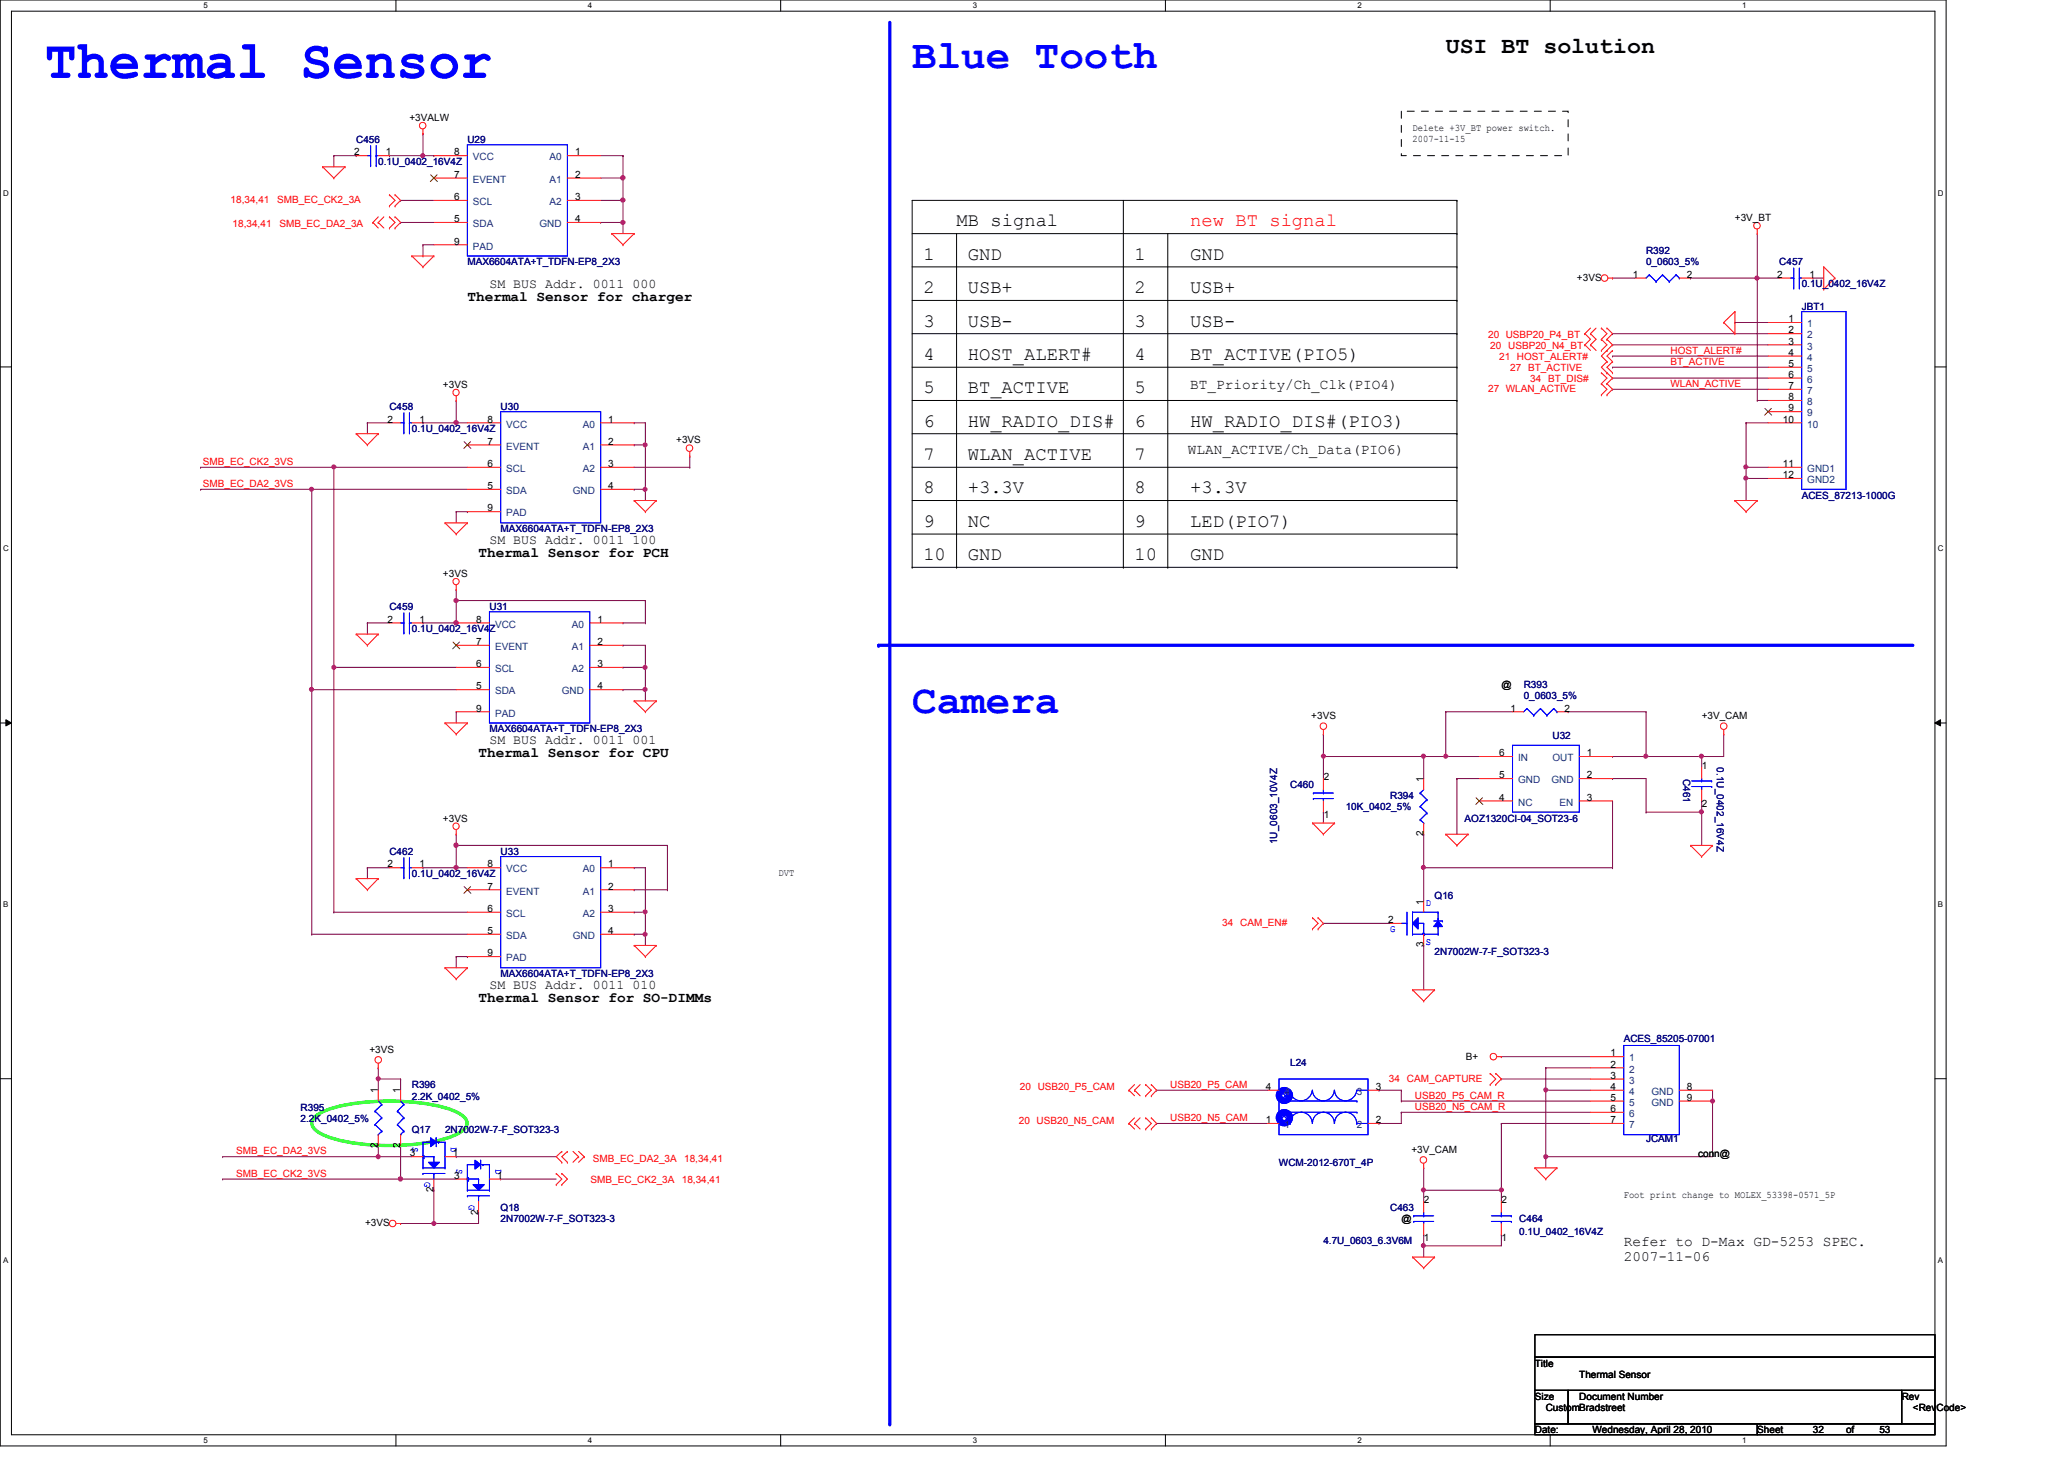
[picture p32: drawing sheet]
<svg xmlns="http://www.w3.org/2000/svg" width="297mm" height="210mm" viewBox="0 0 297 210" stroke-linecap="round" stroke-linejoin="round" font-family="sans-serif">
<defs><g id="words">
<text font-size="7.7" fill="#00f" x="6.4" y="11.2">Thermal Sensor</text>
<g font-size="5.9" fill="#00f">
<text x="131.3" y="9.8">Blue Tooth</text>
<text x="131.3" y="102.6">Camera</text>
</g>
<text font-size="3.3" x="208.1" y="7.6">USI BT solution</text>
<g font-size="2.7">
<text x="137.7" y="32.6">MB signal</text>
<text x="132.9" y="37.4">1</text>
<text x="139.3" y="37.4">GND</text>
<text x="163.3" y="37.4">1</text>
<text x="171.3" y="37.4">GND</text>
<text x="132.9" y="42.2">2</text>
<text x="132.9" y="47">3</text>
<text x="139.3" y="47">USB-</text>
<text x="139.3" y="42.2">USB+</text>
<text x="163.3" y="42.2">2</text>
<text x="163.3" y="47">3</text>
<text x="171.3" y="42.2">USB+</text>
<text x="171.3" y="47">USB-</text>
<text x="132.9" y="51.8">4</text>
<text x="139.3" y="51.8">HOST_ALERT#</text>
<text x="163.3" y="51.8">4</text>
<text x="171.3" y="51.8">BT_ACTIVE(PIO5)</text>
<text x="132.9" y="56.6">5</text>
<text x="139.3" y="56.6">BT_ACTIVE</text>
<text x="163.3" y="56.6">5</text>
<text x="132.9" y="61.4">6</text>
<text x="139.3" y="61.4">HW_RADIO_DIS#</text>
<text x="163.3" y="61.4">6</text>
<text x="171.3" y="61.4">HW_RADIO_DIS#(PIO3)</text>
<text x="132.9" y="66.2">7</text>
<text x="132.9" y="71">8</text>
<text x="139.3" y="66.2">WLAN_ACTIVE</text>
<text x="139.3" y="71">+3.3V</text>
<text x="163.3" y="66.2">7</text>
<text x="163.3" y="71">8</text>
<text x="171.3" y="71">+3.3V</text>
<text x="132.9" y="75.8">9</text>
<text x="139.3" y="75.8">NC</text>
<text x="163.3" y="75.8">9</text>
<text x="171.3" y="75.8">LED(PIO7)</text>
<text x="132.9" y="80.6">10</text>
<text x="139.3" y="80.6">GND</text>
<text x="163.3" y="80.6">10</text>
<text x="171.3" y="80.6">GND</text>
</g>
<text font-size="2.7" fill="#f00" x="171.3" y="32.6">new BT signal</text>
<g font-size="2.1">
<text x="67.3" y="43.3">Thermal Sensor for charger</text>
<text x="171.3" y="56">BT_Priority/Ch_Clk(PIO4)</text>
<text x="170.9" y="65.3">WLAN_ACTIVE/Ch_Data(PIO6)</text>
<text x="68.9" y="80.1">Thermal Sensor for PCH</text>
<text x="68.9" y="108.9">Thermal Sensor for CPU</text>
<text x="68.9" y="144.1">Thermal Sensor for SO-DIMMs</text>
<text x="233.7" y="179.2">Refer to D-Max GD-5253 SPEC.</text>
<text x="233.7" y="181.4">2007-11-06</text>
</g>
<g font-size="1.9">
<text x="70.4" y="41.5">SM BUS Addr. 0011 000</text>
<text x="70.4" y="78.3">SM BUS Addr. 0011 100</text>
<text x="70.4" y="107.1">SM BUS Addr. 0011 001</text>
<text x="70.4" y="142.3">SM BUS Addr. 0011 010</text>
</g>
<g font-size="1.4">
<text x="58.9" y="17.4">+3VALW</text>
<text x="51" y="22.4">2</text>
<text x="55.5" y="22.4">1</text>
<text x="65.4" y="22.4">8</text>
<text x="82.8" y="22.4">1</text>
<text x="203.3" y="18.8">Delete +3V_BT power switch.</text>
<text x="203.3" y="20.4">2007-11-15</text>
<text x="65.4" y="25.6">7</text>
<text x="65.4" y="28.8">6</text>
<text x="82.8" y="25.6">2</text>
<text x="82.8" y="28.8">3</text>
<text x="65.4" y="32">5</text>
<text x="65.4" y="35.2">9</text>
<text x="82.8" y="32">4</text>
<text x="249.7" y="31.7">+3V_BT</text>
<text x="226.9" y="40.4">+3VS</text>
<text x="235" y="40">1</text>
<text x="242.8" y="40">2</text>
<text x="255.8" y="40">2</text>
<text x="260.4" y="40">1</text>
<text x="257.4" y="46.4">1</text>
<text x="257.4" y="48">2</text>
<text x="257.4" y="49.6">3</text>
<text x="257.4" y="51.2">4</text>
<text x="257.4" y="52.8">5</text>
<text x="63.8" y="55.8">+3VS</text>
<text x="257.4" y="54.4">6</text>
<text x="257.4" y="56">7</text>
<text x="257.4" y="57.6">8</text>
<text x="257.4" y="59.2">9</text>
<text x="55.7" y="60.8">2</text>
<text x="60.4" y="60.8">1</text>
<text x="70.1" y="60.8">8</text>
<text x="70.1" y="64">7</text>
<text x="87.5" y="60.8">1</text>
<text x="87.5" y="64">2</text>
<text x="97.3" y="63.8">+3VS</text>
<text x="256.6" y="60.8">10</text>
<text x="70.1" y="67.2">6</text>
<text x="70.1" y="70.4">5</text>
<text x="87.5" y="67.2">3</text>
<text x="87.5" y="70.4">4</text>
<text x="256.6" y="67.2">11</text>
<text x="256.6" y="68.8">12</text>
<text x="70.1" y="73.6">9</text>
<text x="63.8" y="83">+3VS</text>
<text x="55.7" y="89.6">2</text>
<text x="60.4" y="89.6">1</text>
<text x="68.5" y="89.6">8</text>
<text x="86" y="89.6">1</text>
<text x="68.5" y="92.8">7</text>
<text x="68.5" y="96">6</text>
<text x="86" y="92.8">2</text>
<text x="86" y="96">3</text>
<text x="68.5" y="99.2">5</text>
<text x="86" y="99.2">4</text>
<text x="216.1" y="99">@</text>
<text x="68.5" y="102.4">9</text>
<text x="188.7" y="103.5">+3VS</text>
<text x="217.4" y="102.4">1</text>
<text x="225.2" y="102.4">2</text>
<text x="244.9" y="103.5">+3V_CAM</text>
<text x="190.5" y="112.2">2</text>
<text x="204.8" y="112.5" transform="rotate(-90 204.8 112.5)">1</text>
<text x="215.8" y="112">5</text>
<text x="215.8" y="108.8">6</text>
<text x="228.4" y="108.8">1</text>
<text x="228.4" y="112">2</text>
<text x="244.9" y="110.6">1</text>
<text x="63.8" y="118.2">+3VS</text>
<text x="190.5" y="117.7">1</text>
<text x="215.8" y="115.2">4</text>
<text x="228.4" y="115.2">3</text>
<text x="244.9" y="116.1">2</text>
<text x="55.7" y="124.8">2</text>
<text x="60.4" y="124.8">1</text>
<text x="70.1" y="124.8">8</text>
<text x="87.5" y="124.8">1</text>
<text x="204.8" y="120.3" transform="rotate(-90 204.8 120.3)">2</text>
<text x="70.1" y="128">7</text>
<text x="70.1" y="131.2">6</text>
<text x="87.5" y="128">2</text>
<text x="87.5" y="131.2">3</text>
<text x="112.1" y="126">DVT</text>
<text x="204.8" y="130.1" transform="rotate(-90 204.8 130.1)">1</text>
<text x="70.1" y="134.4">5</text>
<text x="70.1" y="137.6">9</text>
<text x="87.5" y="134.4">4</text>
<text x="199.8" y="132.8">2</text>
<text x="204.8" y="136.3" transform="rotate(-90 204.8 136.3)">3</text>
<text x="53.2" y="151.5">+3VS</text>
<text x="210.9" y="152.4">B+</text>
<text x="231.8" y="152">1</text>
<text x="231.8" y="153.6">2</text>
<text x="231.8" y="155.2">3</text>
<text x="54.4" y="157.3" transform="rotate(-90 54.4 157.3)">1</text>
<text x="57.6" y="157.3" transform="rotate(-90 57.6 157.3)">1</text>
<text x="182.2" y="161.6">1</text>
<text x="182.2" y="156.8">4</text>
<text x="198" y="161.6">2</text>
<text x="198" y="156.8">3</text>
<text x="231.8" y="156.8">4</text>
<text x="231.8" y="158.4">5</text>
<text x="231.8" y="160">6</text>
<text x="231.8" y="161.6">7</text>
<text x="242.8" y="156.8">8</text>
<text x="242.8" y="158.4">9</text>
<text x="54.4" y="165.1" transform="rotate(-90 54.4 165.1)">2</text>
<text x="57.6" y="165.1" transform="rotate(-90 57.6 165.1)">2</text>
<text x="59" y="166.4">3</text>
<text x="65.1" y="166.4">1</text>
<text x="203.1" y="165.9">+3V_CAM</text>
<text x="244.4" y="166.5">conn@</text>
<text x="62.4" y="171.5" transform="rotate(-90 62.4 171.5)">2</text>
<text x="65.4" y="169.6">3</text>
<text x="71.5" y="169.6">1</text>
<text x="204.9" y="173">2</text>
<text x="216.1" y="173">2</text>
<text x="233.7" y="172.4">Foot print change to MOLEX_53398-0571_5P</text>
<text x="52.5" y="176.4">+3VS</text>
<text x="68.8" y="174.8" transform="rotate(-90 68.8 174.8)">2</text>
<text x="201.7" y="175.8">@</text>
<text x="204.9" y="178.5">1</text>
<text x="216.1" y="178.5">1</text>
<text x="220.9" y="196.6">Title</text>
<text x="220.9" y="201.4">Size</text>
<text x="222.5" y="203">CustomBradstreet</text>
<text x="227.3" y="201.4">Document Number</text>
<text x="227.3" y="198.2">Thermal Sensor</text>
<text x="273.7" y="201.4">Rev</text>
<text x="275.3" y="203">&lt;RevCode&gt;</text>
<text x="220.9" y="206.2">Date:</text>
<text x="229.2" y="206.2">Wednesday, April 28, 2010</text>
<text x="252.9" y="206.2">Sheet</text>
<text x="260.9" y="206.2">32</text>
<text x="265.7" y="206.2">of</text>
<text x="270.5" y="206.2">53</text>
</g>
<g font-size="1.4" fill="#000080">
<text x="51.3" y="20.6">C456</text>
<text x="54.4" y="23.7">0.1U_0402_16V4Z</text>
<text x="67.3" y="20.6">U29</text>
<text x="67.3" y="38.2">MAX6604ATA+T_TDFN-EP8_2X3</text>
<text x="236.9" y="36.6">R392</text>
<text x="236.9" y="38.2">0_0603_5%</text>
<text x="256.1" y="38.2">C457</text>
<text x="259.3" y="41.4">0.1U_0402_16V4Z</text>
<text x="259.3" y="44.6">JBT1</text>
<text x="56" y="59">C458</text>
<text x="72" y="59">U30</text>
<text x="59.3" y="62.2">0.1U_0402_16V4Z</text>
<text x="259.3" y="71.8">ACES_87213-1000G</text>
<text x="72" y="76.6">MAX6604ATA+T_TDFN-EP8_2X3</text>
<text x="56" y="87.8">C459</text>
<text x="70.4" y="87.8">U31</text>
<text x="59.3" y="91">0.1U_0402_16V4Z</text>
<text x="219.3" y="99">R393</text>
<text x="219.3" y="100.6">0_0603_5%</text>
<text x="70.4" y="105.4">MAX6604ATA+T_TDFN-EP8_2X3</text>
<text x="223.4" y="106.3">U32</text>
<text x="185.7" y="113.4">C460</text>
<text x="242.2" y="112" transform="rotate(90 242.2 112)">C461</text>
<text x="247.1" y="110.4" transform="rotate(90 247.1 110.4)">0.1U_0402_16V4Z</text>
<text x="193.7" y="116.6">10K_0402_5%</text>
<text x="200.1" y="115">R394</text>
<text x="210.8" y="118.2">AOZ1320CI-04_SOT23-6</text>
<text x="56" y="123">C462</text>
<text x="72" y="123">U33</text>
<text x="183.8" y="121.5" transform="rotate(-90 183.8 121.5)">1U_0603_10V4Z</text>
<text x="59.3" y="126.2">0.1U_0402_16V4Z</text>
<text x="206.5" y="129.4">Q16</text>
<text x="206.5" y="137.4">2N7002W-7-F_SOT323-3</text>
<text x="72" y="140.6">MAX6604ATA+T_TDFN-EP8_2X3</text>
<text x="233.7" y="149.9">ACES_85205-07001</text>
<text x="185.7" y="153.4">L24</text>
<text x="43.3" y="159.8">R395</text>
<text x="43.3" y="161.4">2.2K_0402_5%</text>
<text x="59.3" y="156.6">R396</text>
<text x="59.3" y="158.2">2.2K_0402_5%</text>
<text x="59.3" y="163">Q17</text>
<text x="64" y="163">2N7002W-7-F_SOT323-3</text>
<text x="184.1" y="167.8">WCM-2012-670T_4P</text>
<text x="236.9" y="164.3">JCAM1</text>
<text x="72" y="174.2">Q18</text>
<text x="72" y="175.8">2N7002W-7-F_SOT323-3</text>
<text x="190.5" y="179">4.7U_0603_6.3V6M</text>
<text x="200.1" y="174.2">C463</text>
<text x="218.6" y="175.8">C464</text>
<text x="218.6" y="177.7">0.1U_0402_16V4Z</text>
</g>
<g font-size="1.4" fill="#004080">
<text x="68.1" y="23.1">VCC</text>
<text x="79.1" y="23.1">A0</text>
<text x="68.1" y="26.3">EVENT</text>
<text x="68.1" y="29.5">SCL</text>
<text x="79.1" y="26.3">A1</text>
<text x="79.1" y="29.5">A2</text>
<text x="68.1" y="32.7">SDA</text>
<text x="68.1" y="35.9">PAD</text>
<text x="77.6" y="32.7">GND</text>
<text x="260.1" y="47.1">1</text>
<text x="260.1" y="48.7">2</text>
<text x="260.1" y="50.3">3</text>
<text x="260.1" y="51.9">4</text>
<text x="260.1" y="53.5">5</text>
<text x="260.1" y="55.1">6</text>
<text x="260.1" y="56.7">7</text>
<text x="260.1" y="58.3">8</text>
<text x="260.1" y="59.9">9</text>
<text x="72.9" y="61.5">VCC</text>
<text x="72.9" y="64.7">EVENT</text>
<text x="83.9" y="61.5">A0</text>
<text x="83.9" y="64.7">A1</text>
<text x="260.1" y="61.5">10</text>
<text x="72.9" y="67.9">SCL</text>
<text x="72.9" y="71.1">SDA</text>
<text x="82.4" y="71.1">GND</text>
<text x="83.9" y="67.9">A2</text>
<text x="260.1" y="67.9">GND1</text>
<text x="260.1" y="69.5">GND2</text>
<text x="72.9" y="74.3">PAD</text>
<text x="71.2" y="90.3">VCC</text>
<text x="71.2" y="93.5">EVENT</text>
<text x="82.3" y="90.3">A0</text>
<text x="82.3" y="93.5">A1</text>
<text x="71.2" y="96.7">SCL</text>
<text x="71.2" y="99.9">SDA</text>
<text x="80.9" y="99.9">GND</text>
<text x="82.3" y="96.7">A2</text>
<text x="71.2" y="103.1">PAD</text>
<text x="218.5" y="112.7">GND</text>
<text x="218.5" y="109.5">IN</text>
<text x="223.3" y="112.7">GND</text>
<text x="223.4" y="109.5">OUT</text>
<text x="218.5" y="115.9">NC</text>
<text x="224.4" y="115.9">EN</text>
<text x="72.9" y="125.5">VCC</text>
<text x="83.9" y="125.5">A0</text>
<text x="72.9" y="128.7">EVENT</text>
<text x="72.9" y="131.9">SCL</text>
<text x="83.9" y="128.7">A1</text>
<text x="83.9" y="131.9">A2</text>
<text x="72.9" y="135.1">SDA</text>
<text x="82.4" y="135.1">GND</text>
<text x="72.9" y="138.3">PAD</text>
<text x="234.5" y="152.7">1</text>
<text x="234.5" y="154.3">2</text>
<text x="234.5" y="155.9">3</text>
<text x="184.9" y="157.5">4</text>
<text x="195.3" y="157.5">3</text>
<text x="234.5" y="157.5">4</text>
<text x="234.5" y="159.1">5</text>
<text x="234.5" y="160.7">6</text>
<text x="237.7" y="157.5">GND</text>
<text x="237.7" y="159.1">GND</text>
<text x="184.9" y="162.3">1</text>
<text x="195.3" y="162.3">2</text>
<text x="234.5" y="162.3">7</text>
</g>
<g font-size="1.4" fill="#f00">
<text x="33.2" y="29.2">18,34,41</text>
<text x="39.9" y="29.2">SMB_EC_CK2_3A</text>
<text x="33.5" y="32.7">18,34,41</text>
<text x="40.2" y="32.7">SMB_EC_DA2_3A</text>
<text x="214.2" y="48.6">20 USBP20_P4_BT</text>
<text x="214.5" y="50.2">20 USBP20_N4_BT</text>
<text x="215.8" y="51.8">21 HOST_ALERT#</text>
<text x="217.3" y="53.4">27 BT_ACTIVE</text>
<text x="240.4" y="50.9">HOST_ALERT#</text>
<text x="240.4" y="52.5">BT_ACTIVE</text>
<text x="214.2" y="56.4">27 WLAN_ACTIVE</text>
<text x="220.2" y="55">34 BT_DIS#</text>
<text x="240.4" y="55.7">WLAN_ACTIVE</text>
<text x="29.2" y="70.1">SMB_EC_DA2_3VS</text>
<text x="29.2" y="66.9">SMB_EC_CK2_3VS</text>
<text x="175.9" y="133.2">34 CAM_EN#</text>
<text x="199.9" y="155.6">34 CAM_CAPTURE</text>
<text x="146.6" y="161.7">20 USB20_N5_CAM</text>
<text x="146.8" y="156.8">20 USB20_P5_CAM</text>
<text x="168.4" y="156.5">USB20_P5_CAM</text>
<text x="168.4" y="161.3">USB20_N5_CAM</text>
<text x="203.6" y="159.7">USB20_N5_CAM_R</text>
<text x="203.6" y="158.1">USB20_P5_CAM_R</text>
<text x="34" y="166.1">SMB_EC_DA2_3VS</text>
<text x="85.3" y="167.1">SMB_EC_DA2_3A</text>
<text x="98.5" y="167.1">18,34,41</text>
<text x="34" y="169.3">SMB_EC_CK2_3VS</text>
<text x="85" y="170.2">SMB_EC_CK2_3A</text>
<text x="98.1" y="170.2">18,34,41</text>
</g>
<g font-size="1.4" fill="#00f">
<text x="205.2" y="130.3">D</text>
<text x="200.1" y="134.2">G</text>
<text x="205.2" y="135.9">S</text>
<text x="59.3" y="165" transform="rotate(90 59.3 165)">S</text>
<text x="64.9" y="165" transform="rotate(90 64.9 165)">D</text>
<text x="61.1" y="170.1" transform="rotate(90 61.1 170.1)">G</text>
<text x="65.7" y="168.2" transform="rotate(90 65.7 168.2)">S</text>
<text x="67.5" y="173.3" transform="rotate(90 67.5 173.3)">G</text>
<text x="71.3" y="168.2" transform="rotate(90 71.3 168.2)">D</text>
</g>
<g font-size="1.1">
<text x="29.3" y="1.1">5</text>
<text x="84.6" y="1.1">4</text>
<text x="140" y="1.1">3</text>
<text x="195.4" y="1.1">2</text>
<text x="250.7" y="1.1">1</text>
<text x=".5" y="28.2">D</text>
<text x="278.9" y="28.2">D</text>
<text x=".5" y="79.3">C</text>
<text x="278.9" y="79.3">C</text>
<text x=".5" y="130.6">B</text>
<text x="278.9" y="130.6">B</text>
<text x=".5" y="181.7">A</text>
<text x="278.9" y="181.7">A</text>
<text x="29.3" y="207.6">5</text>
<text x="84.6" y="207.6">4</text>
<text x="140" y="207.6">3</text>
<text x="195.4" y="207.6">2</text>
<text x="250.7" y="207.6">1</text>
</g>
</g></defs>
<path d="M0 0h280.1v208h-280.1zM1.6 1.6h276.9v204.8h-276.9z" fill="none" stroke="#000" stroke-width=".14"/>
<g fill="#fff">
<path d="M29.3 .2h.6v1.2h-.6z"/>
<path d="M29.3 206.6h.6v1.2h-.6z"/>
</g>
<path d="M57 0v1.6M57 206.4v1.6" fill="none" stroke="#000" stroke-width=".14"/>
<g fill="#fff">
<path d="M84.6 .2h.6v1.2h-.6z"/>
<path d="M84.6 206.6h.6v1.2h-.6z"/>
</g>
<path d="M112.3 0v1.6M112.3 206.4v1.6" fill="none" stroke="#000" stroke-width=".14"/>
<g fill="#fff">
<path d="M140 .2h.6v1.2h-.6z"/>
<path d="M140 206.6h.6v1.2h-.6z"/>
</g>
<path d="M167.7 0v1.6M167.7 206.4v1.6" fill="none" stroke="#000" stroke-width=".14"/>
<g fill="#fff">
<path d="M195.4 .2h.6v1.2h-.6z"/>
<path d="M195.4 206.6h.6v1.2h-.6z"/>
</g>
<path d="M223.1 0v1.6M223.1 206.4v1.6" fill="none" stroke="#000" stroke-width=".14"/>
<g fill="#fff">
<path d="M250.7 .2h.6v1.2h-.6z"/>
<path d="M250.7 206.6h.6v1.2h-.6z"/>
<path d="M.5 27.2h.7v1.2h-.7z"/>
<path d="M278.9 27.2h.8v1.2h-.8z"/>
<path d="M.5 78.4h.7v1.1h-.7z"/>
<path d="M278.9 78.4h.8v1.1h-.8z"/>
</g>
<path d="M0 52.8h1.6M278.5 52.8h1.6" fill="none" stroke="#000" stroke-width=".14"/>
<g fill="#fff">
<path d="M.5 129.6h.7v1.2h-.7z"/>
<path d="M278.9 129.6h.7v1.2h-.7z"/>
</g>
<path d="M0 104h1.6M.8 103.5l.8 .5-.8 .4zM278.5 104l.8-.5v.9zM278.5 104h1.6" fill="none" stroke="#000" stroke-width=".14"/>
<path d="M.8 103.5l.8 .5-.8 .4zM278.5 104l.8-.5v.9z" fill="#000"/>
<g fill="#fff">
<path d="M.5 180.8h.7v1.1h-.7z"/>
<path d="M278.9 180.8h.7v1.1h-.7z"/>
</g>
<path d="M0 155.2h1.6M278.5 155.2h1.6" fill="none" stroke="#000" stroke-width=".14"/>
<path d="M86.4 32h.1M86.4 32h3.3" fill="none" stroke="#800040" stroke-width=".14"/>
<circle cx="89.6" cy="32" r=".31" fill="#f0f"/>
<circle cx="89.6" cy="32" r=".31" fill="none" stroke="#f0f" stroke-width=".14"/>
<path d="M89.7 32h.1M89.7 32v1.6M251.3 68.8h.1M251.3 68.8v3.2" fill="none" stroke="#800040" stroke-width=".14"/>
<circle cx="251.2" cy="68.8" r=".3" fill="#f0f"/>
<circle cx="251.2" cy="68.8" r=".3" fill="none" stroke="#f0f" stroke-width=".14"/>
<g fill="none" stroke="#800040" stroke-width=".14">
<path d="M252.9 33.6h.1M252.9 33.6v6.4M232.1 49.6h.1M232.1 48h.1M232.1 40h.1M232.1 56h.1M232.1 49.6h22.4M232.1 48h22.4M232.1 40h3.2M232.1 56h22.4M249.7 46.4h.1M249.7 46.4h4.8"/>
<path d="M260.9 40h.1M260.9 40h1.6M251.3 68.8h.1M251.3 60.8h.1M251.3 68.8h3.2M251.3 60.8h3.2M166.5 156.8h.1M166.5 156.8h16M222.5 156.8h.1M222.5 156.8h6.4M166.5 161.6h.1M166.5 161.6h16"/>
<path d="M198.5 161.6h.1M201.7 160h.1M201.7 160v1.6h-3.2M201.7 160h27.2M216.1 161.6h.1M216.1 161.6h12.8"/>
</g>
<circle cx="252.9" cy="40" r=".3" fill="#f0f"/>
<circle cx="252.9" cy="40" r=".3" fill="none" stroke="#f0f" stroke-width=".14"/>
<g fill="none" stroke="#800040" stroke-width=".14">
<path d="M60.9 19.2h.1M60.9 19.2v3.2h-4.9M48 22.4h.1M48 22.4v1.6M48 22.4h3.3M51.3 22.4h.1M56 22.4h.1M232.1 54.4h.1M232.1 54.4h22.4M243.3 40h.1M243.3 40h12.8M252.9 40h.1"/>
<path d="M252.9 57.6h.1M252.9 40v17.6M252.9 57.6h1.6"/>
</g>
<circle cx="60.8" cy="22.4" r=".3" fill="#f0f"/>
<circle cx="60.8" cy="22.4" r=".3" fill="none" stroke="#f0f" stroke-width=".14"/>
<path d="M57.7 32h.1M57.7 28.8h.1M57.7 32h4.7M57.7 28.8h4.7M60.9 22.4h1.5M62.4 22.4h.1M86.4 22.4h3.3M86.4 28.8h3.3M89.7 22.4h.1M89.7 28.8h.1M89.7 22.4v3.2M89.7 28.8v3.2" fill="none" stroke="#800040" stroke-width=".14"/>
<circle cx="89.6" cy="28.8" r=".31" fill="#f0f"/>
<circle cx="89.6" cy="28.8" r=".31" fill="none" stroke="#f0f" stroke-width=".14"/>
<path d="M86.4 25.6h3.3M89.7 25.6h.1M89.7 25.6v3.2" fill="none" stroke="#800040" stroke-width=".14"/>
<circle cx="89.6" cy="25.6" r=".32" fill="#f0f"/>
<circle cx="89.6" cy="25.6" r=".32" fill="none" stroke="#f0f" stroke-width=".14"/>
<path d="M65.7 57.6h.1M65.7 57.6v3.2M91.3 64h.1M91.3 64h1.6" fill="none" stroke="#800040" stroke-width=".14"/>
<circle cx="65.6" cy="60.8" r=".31" fill="#f0f"/>
<circle cx="65.6" cy="60.8" r=".31" fill="none" stroke="#f0f" stroke-width=".14"/>
<g fill="none" stroke="#800040" stroke-width=".14">
<path d="M44.9 70.4h.1M44.9 70.4h22.4M48 67.2h.1M48 67.2h19.3M52.9 60.8h.1M52.9 60.8h3.1M52.9 60.8v1.6M65.7 60.8h.1M65.7 60.8h1.6M91.3 60.8h.1M91.3 60.8h1.6M92.9 60.8h.1"/>
<path d="M92.9 64h.1M92.9 60.8v9.6"/>
</g>
<circle cx="92.8" cy="64" r=".3" fill="#f0f"/>
<circle cx="92.8" cy="64" r=".3" fill="none" stroke="#f0f" stroke-width=".14"/>
<path d="M91.3 70.4h.1M91.3 70.4h1.6" fill="none" stroke="#800040" stroke-width=".14"/>
<circle cx="92.8" cy="70.4" r=".3" fill="#f0f"/>
<circle cx="92.8" cy="70.4" r=".3" fill="none" stroke="#f0f" stroke-width=".14"/>
<path d="M60.9 60.8h.1M60.9 60.8h4.8M92.9 70.4h.1M92.9 70.4v1.6M65.7 86.4h.1M65.7 86.4v3.2M89.7 92.8h.1M89.7 92.8h3.2M92.9 92.8h.1M92.9 92.8v3.2" fill="none" stroke="#800040" stroke-width=".14"/>
<circle cx="65.6" cy="89.6" r=".32" fill="#f0f"/>
<circle cx="65.6" cy="89.6" r=".32" fill="none" stroke="#f0f" stroke-width=".14"/>
<path d="M52.9 89.6h.1M52.9 89.6v1.6M52.9 89.6h3.1M89.7 96h.1M89.7 96h3.2M92.9 96h.1M92.9 96v3.2" fill="none" stroke="#800040" stroke-width=".14"/>
<circle cx="92.8" cy="96" r=".3" fill="#f0f"/>
<circle cx="92.8" cy="96" r=".3" fill="none" stroke="#f0f" stroke-width=".14"/>
<path d="M89.7 99.2h.1M89.7 99.2h3.2" fill="none" stroke="#800040" stroke-width=".14"/>
<circle cx="92.8" cy="99.2" r=".3" fill="#f0f"/>
<circle cx="92.8" cy="99.2" r=".3" fill="none" stroke="#f0f" stroke-width=".14"/>
<path d="M60.9 89.6h.1M60.9 89.6h4.8M92.9 99.2h.1M92.9 99.2v1.6M65.7 121.6h.1M65.7 121.6v3.2" fill="none" stroke="#800040" stroke-width=".14"/>
<circle cx="65.6" cy="124.8" r=".31" fill="#f0f"/>
<circle cx="65.6" cy="124.8" r=".31" fill="none" stroke="#f0f" stroke-width=".14"/>
<path d="M52.9 124.8h.1M52.9 124.8h3.1M52.9 124.8v1.6M65.7 124.8h.1M65.7 124.8h1.6M91.3 124.8h.1M91.3 131.2h.1M91.3 124.8h1.6M91.3 131.2h1.6M92.9 124.8h.1M92.9 131.2h.1M92.9 124.8v9.6" fill="none" stroke="#800040" stroke-width=".14"/>
<circle cx="92.8" cy="131.2" r=".3" fill="#f0f"/>
<circle cx="92.8" cy="131.2" r=".3" fill="none" stroke="#f0f" stroke-width=".14"/>
<path d="M91.3 134.4h.1M91.3 134.4h1.6" fill="none" stroke="#800040" stroke-width=".14"/>
<circle cx="92.8" cy="134.4" r=".3" fill="#f0f"/>
<circle cx="92.8" cy="134.4" r=".3" fill="none" stroke="#f0f" stroke-width=".14"/>
<path d="M65.7 86.4h27.2M92.9 86.4h.1M60.9 124.8h.1M60.9 124.8h4.8M92.9 134.4h.1M92.9 134.4v1.6" fill="none" stroke="#800040" stroke-width=".14"/>
<circle cx="65.6" cy="86.4" r=".31" fill="#f0f"/>
<circle cx="65.6" cy="86.4" r=".31" fill="none" stroke="#f0f" stroke-width=".14"/>
<path d="M48 67.2h.1M48 67.2v28.8M48 96h.1M48 96h17.7M65.7 84.8h.1M65.7 84.8v1.6M89.7 89.6h.1M89.7 89.6h3.2M92.9 89.6h.1M92.9 86.4v3.2" fill="none" stroke="#800040" stroke-width=".14"/>
<circle cx="48" cy="67.2" r=".3" fill="#f0f"/>
<circle cx="48" cy="67.2" r=".3" fill="none" stroke="#f0f" stroke-width=".14"/>
<path d="M44.9 70.4h.1M44.9 70.4v28.8M44.9 99.2h.1M44.9 99.2h20.8M65.7 121.6h30.4M96.1 121.6h.1" fill="none" stroke="#800040" stroke-width=".14"/>
<circle cx="65.6" cy="121.6" r=".32" fill="#f0f"/>
<circle cx="65.6" cy="121.6" r=".32" fill="none" stroke="#f0f" stroke-width=".14"/>
<path d="M48 96h.1M48 96v35.2M48 131.2h.1M48 131.2h19.3M65.7 120h.1M65.7 120v1.6M91.3 128h.1M91.3 128h4.8M96.1 128h.1M96.1 121.6v6.4" fill="none" stroke="#800040" stroke-width=".14"/>
<circle cx="48" cy="96" r=".3" fill="#f0f"/>
<circle cx="48" cy="96" r=".3" fill="none" stroke="#f0f" stroke-width=".14"/>
<path d="M44.9 99.2h.1M44.9 99.2v35.2M44.9 134.4h.1M44.9 134.4h22.4" fill="none" stroke="#800040" stroke-width=".14"/>
<circle cx="44.8" cy="99.2" r=".3" fill="#f0f"/>
<circle cx="44.8" cy="99.2" r=".3" fill="none" stroke="#f0f" stroke-width=".14"/>
<g fill="none" stroke="#800040" stroke-width=".14">
<path d="M60.9 35.2h.1M60.9 36.8h.1M60.9 35.2h1.5M60.9 35.2v1.6M65.7 73.6h.1M65.7 73.6v1.6M65.7 73.6h1.6M67.3 73.6h.1M65.7 102.4h.1M65.7 102.4v1.6M65.7 137.6h.1M65.7 137.6v1.6"/>
<path d="M65.7 137.6h1.6M67.3 137.6h.1M54.4 155.2h.1M54.4 155.2h3.3M57.7 164.8h.1M57.7 164.8v4.8"/>
</g>
<circle cx="57.6" cy="169.6" r=".32" fill="#f0f"/>
<circle cx="57.6" cy="169.6" r=".32" fill="none" stroke="#f0f" stroke-width=".14"/>
<path d="M57.7 176h.1M57.7 176h4.7M65.7 166.4h.1M65.7 166.4h14.3" fill="none" stroke="#800040" stroke-width=".14"/>
<circle cx="62.4" cy="176" r=".3" fill="#f0f"/>
<circle cx="62.4" cy="176" r=".3" fill="none" stroke="#f0f" stroke-width=".14"/>
<path d="M54.4 155.2h.1M54.4 155.2v1.6M57.7 155.2h.1M57.7 155.2v1.6M32 169.6h.1M32 169.6h25.7M54.4 164.8h.1M54.4 166.4h.1M54.4 164.8v1.6M54.4 166.4h4.9M68.9 174.4h.1M68.9 174.4v1.6" fill="none" stroke="#800040" stroke-width=".14"/>
<circle cx="54.4" cy="166.4" r=".3" fill="#f0f"/>
<circle cx="54.4" cy="166.4" r=".3" fill="none" stroke="#f0f" stroke-width=".14"/>
<path d="M54.4 153.6h.1M54.4 153.6v1.6" fill="none" stroke="#800040" stroke-width=".14"/>
<circle cx="54.4" cy="155.2" r=".3" fill="#f0f"/>
<circle cx="54.4" cy="155.2" r=".3" fill="none" stroke="#f0f" stroke-width=".14"/>
<g fill="none" stroke="#800040" stroke-width=".14">
<path d="M91.3 67.2h8M99.3 67.2h.1M99.3 65.6h.1M99.3 65.6v1.6M198.5 156.8h.1M198.5 156.8h3.2M201.7 156.8h.1M201.7 158.4h.1M201.7 156.8v1.6M201.7 158.4h27.2M216.1 155.2h.1M216.1 152h.1"/>
<path d="M216.1 155.2h12.8M216.1 152h12.8M222.5 153.6h.1M222.5 156.8h.1M222.5 153.6h6.4M222.5 153.6v12.8M246.5 156.8h.1M246.5 156.8v1.6M32 166.4h.1M32 166.4h22.4M62.4 176h.1M62.4 171.2h.1"/>
<path d="M62.4 176h6.5M62.4 171.2v4.8M72 169.6h.1M72 169.6h8"/>
</g>
<circle cx="222.5" cy="166.4" r=".3" fill="#f0f"/>
<circle cx="222.5" cy="166.4" r=".3" fill="none" stroke="#f0f" stroke-width=".14"/>
<circle cx="222.5" cy="156.8" r=".3" fill="#f0f"/>
<circle cx="222.5" cy="156.8" r=".3" fill="none" stroke="#f0f" stroke-width=".14"/>
<path d="M204.9 168h.1M204.9 171.2h.1M204.9 168v4.8M216.1 161.6h.1M216.1 161.6v9.6h-11.2" fill="none" stroke="#800040" stroke-width=".14"/>
<circle cx="204.8" cy="171.2" r=".3" fill="#f0f"/>
<circle cx="204.8" cy="171.2" r=".3" fill="none" stroke="#f0f" stroke-width=".14"/>
<path d="M216.1 171.2h.1M216.1 171.2v1.6" fill="none" stroke="#800040" stroke-width=".14"/>
<circle cx="216.1" cy="171.2" r=".3" fill="#f0f"/>
<circle cx="216.1" cy="171.2" r=".3" fill="none" stroke="#f0f" stroke-width=".14"/>
<path d="M246.5 158.4h.1M246.5 158.4v8h-24M204.9 179.2h.1M204.9 179.2v1.6M216.1 177.6h.1M216.1 177.6v1.6M222.5 166.4h.1" fill="none" stroke="#800040" stroke-width=".14"/>
<circle cx="246.5" cy="158.4" r=".3" fill="#f0f"/>
<circle cx="246.5" cy="158.4" r=".3" fill="none" stroke="#f0f" stroke-width=".14"/>
<path d="M204.9 179.2h.1M204.9 179.2h11.2M222.5 166.4h.1M222.5 166.4v1.6" fill="none" stroke="#800040" stroke-width=".14"/>
<circle cx="204.8" cy="179.2" r=".3" fill="#f0f"/>
<circle cx="204.8" cy="179.2" r=".3" fill="none" stroke="#f0f" stroke-width=".14"/>
<path d="M28.9 70.4h.1M28.9 70.4h16M204.9 177.6h.1M204.9 177.6v1.6" fill="none" stroke="#800040" stroke-width=".14"/>
<circle cx="44.8" cy="70.4" r=".3" fill="#f0f"/>
<circle cx="44.8" cy="70.4" r=".3" fill="none" stroke="#f0f" stroke-width=".14"/>
<g fill="none" stroke="#800040" stroke-width=".14">
<path d="M28.9 67.2h.1M28.9 67.2h19.1M190.5 105.6h.1M190.5 108.8h.1M190.5 105.6v3.2M190.5 108.8h14.4M204.9 108.8h.1M204.9 108.8v3.2M209.7 112h.1M209.7 112h3.2M209.7 112v8M190.5 132.8h.1"/>
<path d="M190.5 132.8h9.6M204.9 136h.1M204.9 136v6.4"/>
</g>
<circle cx="190.5" cy="108.8" r=".3" fill="#f0f"/>
<circle cx="190.5" cy="108.8" r=".3" fill="none" stroke="#f0f" stroke-width=".14"/>
<path d="M204.9 124.8h.1M204.9 124.8v4.8" fill="none" stroke="#800040" stroke-width=".14"/>
<circle cx="204.8" cy="124.8" r=".3" fill="#f0f"/>
<circle cx="204.8" cy="124.8" r=".3" fill="none" stroke="#f0f" stroke-width=".14"/>
<path d="M208.1 102.4h.1M208.1 102.4h9.6M208.1 102.4v6.4M225.7 102.4h.1M225.7 102.4h11.2M244.9 108.8h.1M244.9 108.8v1.6M204.9 124.8h.1M204.9 120h.1M204.9 124.8h27.2M204.9 120v4.8" fill="none" stroke="#800040" stroke-width=".14"/>
<circle cx="208.1" cy="108.8" r=".3" fill="#f0f"/>
<circle cx="208.1" cy="108.8" r=".3" fill="none" stroke="#f0f" stroke-width=".14"/>
<path d="M204.9 108.8h.1M204.9 108.8h8M208.1 108.8h.1" fill="none" stroke="#800040" stroke-width=".14"/>
<circle cx="204.8" cy="108.8" r=".3" fill="#f0f"/>
<circle cx="204.8" cy="108.8" r=".3" fill="none" stroke="#f0f" stroke-width=".14"/>
<path d="M232.1 108.8h.1M232.1 108.8h4.8" fill="none" stroke="#800040" stroke-width=".14"/>
<circle cx="236.9" cy="108.8" r=".3" fill="#f0f"/>
<circle cx="236.9" cy="108.8" r=".3" fill="none" stroke="#f0f" stroke-width=".14"/>
<path d="M232.1 112h.1M232.1 112h4.8M236.9 108.8h.1M236.9 108.8h8" fill="none" stroke="#800040" stroke-width=".14"/>
<circle cx="244.9" cy="108.8" r=".3" fill="#f0f"/>
<circle cx="244.9" cy="108.8" r=".3" fill="none" stroke="#f0f" stroke-width=".14"/>
<path d="M244.9 116.8h.1M244.9 116.8v4.8" fill="none" stroke="#800040" stroke-width=".14"/>
<circle cx="244.9" cy="116.8" r=".3" fill="#f0f"/>
<circle cx="244.9" cy="116.8" r=".3" fill="none" stroke="#f0f" stroke-width=".14"/>
<g fill="none" stroke="#800040" stroke-width=".14">
<path d="M232.1 51.2h.1M232.1 52.8h.1M232.1 51.2h22.4M232.1 52.8h22.4M251.3 67.2h.1M251.3 67.2v1.6M190.5 108.8h.1M190.5 116.8h.1M190.5 108.8v3.2M190.5 116.8v1.6M232.1 115.2v9.6M236.9 102.4h.1"/>
<path d="M236.9 116.8h.1M236.9 102.4v6.4M236.9 112v4.8M236.9 116.8h8M244.9 108.8h.1M244.9 116.8h.1M244.9 115.2h.1M244.9 115.2v1.6M248.1 105.6h.1M248.1 105.6v3.2h-3.2M232.1 124.8h.1M57.7 169.6h.1"/>
<path d="M57.7 169.6h8"/>
</g>
<circle cx="251.2" cy="67.2" r=".3" fill="#f0f"/>
<circle cx="251.2" cy="67.2" r=".3" fill="none" stroke="#f0f" stroke-width=".14"/>
<path d="M251.3 67.2h.1M251.3 60.8h.1M251.3 67.2h3.2M251.3 60.8v6.4" fill="none" stroke="#800040" stroke-width=".14"/>
<g fill="none" stroke="#f00" stroke-width=".14">
<path d="M60.9 19.2h.1M60.9 18.6v.6M46.4 24h.1M46.4 24h3.3M46.4 24l1.6 1.6M48 25.6h.1M49.7 24h.1M49.7 24l-1.7 1.6M53.7 32h.1M53.7 32l.7 .8M54.4 32h.1M54.4 32l.8 .8"/>
<path d="M54.4 31.2l-.7 .8M55.2 31.2l-.8 .8M56 32.8h.1M56 31.2h.1M56 28h.1M56 29.6h.1M56 31.2l.9 .8-.9 .8M56 28l.9 .8-.9 .8M56.9 31.2h.1M56.9 32.8h.1M56.9 29.6h.1M56.9 28h.1"/>
<path d="M56.9 31.2l.8 .8-.8 .8M56.9 28l.8 .8-.8 .8M59.3 36.8h.1M59.3 36.8h3.1M59.3 36.8l1.6 1.6M60.9 38.4h.1M62.4 36.8h.1M62.4 36.8l-1.5 1.6M88 33.6h.1M88 33.6h3.3M88 33.6l1.7 1.6M89.7 35.2h.1"/>
<path d="M91.3 33.6h.1M91.3 33.6l-1.6 1.6M252.9 33.6h.1M252.9 33v.6M262.5 38.4h.1M262.5 38.4v3.2M262.5 38.4l1.6 1.6M65.7 57.6h.1M65.7 57v.6M228.1 48h.1M228.1 49.6h.1M228.1 48l.8 .8-.8 .8"/>
<path d="M228.1 49.6l.8 .8M228.9 48h.1M228.9 49.6h.1M228.9 48l.8 .8-.8 .8M228.9 47.2l-.8 .8M228.9 49.6l.8 .8M229.7 47.2l-.8 .8M230.5 48.8h.1M230.5 47.2h.1M230.5 50.4h.1M230.5 56.8h.1M230.5 55.2h.1"/>
<path d="M230.5 53.6h.1M230.5 47.2l.8 .8-.8 .8M230.5 48.8l.8 .8-.8 .8M230.5 55.2l.8 .8-.8 .8M230.5 53.6l.8 .8-.8 .8M231.3 47.2h.1M231.3 48.8h.1M231.3 50.4h.1M231.3 55.2h.1M231.3 56.8h.1M231.3 53.6h.1M231.3 52h.1"/>
<path d="M231.3 52l-.8 .8 .8 .8M231.3 47.2l.8 .8-.8 .8M231.3 48.8l.8 .8-1.6 1.6 .8 .8M231.3 55.2l.8 .8-.8 .8M231.3 53.6l.8 .8-.8 .8M231.4 40h.7M232.1 40h.1M232.1 52h.1M232.1 53.6h.1M232.1 50.4h.1M232.1 52l-.8 .8 .8 .8M232.1 50.4l-.8 .8 .8 .8"/>
<path d="M248.1 46.4h.1M248.1 46.4l1.6 1.6M249.7 48h.1M249.7 44.8h.1M249.7 44.8v3.2M249.7 44.8l-1.6 1.6M262.5 41.6h.1M264.1 40h.1M264.1 40l-1.6 1.6M51.3 62.4h.1M51.3 62.4h3.1M51.3 62.4l1.6 1.6"/>
<path d="M52.9 64h.1M54.4 62.4h.1M54.4 62.4l-1.5 1.6M64 75.2h.1M64 75.2h3.3M64 75.2l1.7 1.6M65.7 76.8h.1M67.3 75.2h.1M67.3 75.2l-1.6 1.6M91.3 72h.1M91.3 72h3.1M91.3 72l1.6 1.6"/>
<path d="M92.9 73.6h.1M94.4 72h.1M94.4 72l-1.5 1.6M99.3 65.6h.1M99.3 65v.6M249.7 72h.1M249.7 72h3.2M249.7 72l1.6 1.6M251.3 73.6h.1M252.9 72h.1M252.9 72l-1.6 1.6M51.3 91.2h.1"/>
<path d="M51.3 91.2h3.1M51.3 91.2l1.6 1.6M52.9 92.8h.1M54.4 91.2h.1M54.4 91.2l-1.5 1.6M65.7 84.8h.1M65.7 84.2v.6M64 104h.1M64 104h3.3M64 104l1.7 1.6M65.7 105.6h.1M65.7 119.4v.6"/>
<path d="M67.3 104h.1M67.3 104l-1.6 1.6M91.3 100.8h.1M91.3 100.8h3.1M91.3 100.8l1.6 1.6M92.9 102.4h.1M94.4 100.8h.1M94.4 100.8l-1.5 1.6M188.9 118.4h.1M188.9 118.4h3.2M188.9 118.4l1.6 1.6M190.5 105.6h.1"/>
<path d="M190.5 105v.6M192.1 118.4h.1M192.1 118.4l-1.6 1.6M248.1 105.6h.1M248.1 105v.6M51.3 126.4h.1M51.3 126.4h3.1M51.3 126.4l1.6 1.6M52.9 128h.1M54.4 126.4h.1M54.4 126.4l-1.5 1.6M64 139.2h.1"/>
<path d="M64 139.2h3.3M64 139.2l1.7 1.6M65.7 120h.1M67.3 139.2h.1M67.3 139.2l-1.6 1.6M91.3 136h.1M91.3 136h3.1M91.3 136l1.6 1.6M92.9 137.6h.1M94.4 136h.1M94.4 136l-1.5 1.6M188.9 133.6h.1"/>
<path d="M188.9 132h.1M188.9 132l.8 .8-.8 .8M189.7 132h.1M189.7 133.6h.1M189.7 132l.8 .8-.8 .8M190.5 120h.1M208.1 120h.1M208.1 120h3.2M208.1 120l1.6 1.6M209.7 121.6h.1M211.3 120h.1M211.3 120l-1.6 1.6"/>
<path d="M243.3 121.6h.1M243.3 121.6h3.2M243.3 121.6l1.6 1.6M244.9 123.2h.1M246.5 121.6h.1M246.5 121.6l-1.6 1.6M54.4 153.6h.1M54.4 153v.6M65.7 140.8h.1M162.5 156.8h.1M162.5 156.8l.8 .8M163.3 156.8h.1"/>
<path d="M163.3 156l-.8 .8M163.3 156.8l.8 .8M164.1 156l-.8 .8M164.9 156h.1M164.9 157.6h.1M164.9 156l.8 .8-.8 .8M165.7 157.6h.1M165.7 156h.1M165.7 156l.8 .8-.8 .8M203.3 142.4h.1M203.3 142.4h3.2M203.3 142.4l1.6 1.6"/>
<path d="M204.9 144h.1M206.5 142.4h.1M206.5 142.4l-1.6 1.6M214.5 154.4h.1M214.5 156h.1M214.5 154.4l.8 .8-.8 .8M215.3 156h.1M215.3 154.4h.1M215.3 154.4l.8 .8-.8 .8M215.4 152h.7M216.1 152h.1M57 176h.7"/>
<path d="M57.7 176h.1M80 170.4h.1M80 168.8h.1M80 168.8l.9 .8-.9 .8M80.9 165.7h.1M80.9 167.2h.1M80.9 170.4h.1M80.9 168.8h.1M80.9 165.7l-.9 .7 .9 .8M80.9 168.8l.8 .8-.8 .8M81.7 167.2h.1M81.7 165.7h.1"/>
<path d="M81.7 165.7l-.8 .7 .8 .8M82.5 165.7l.8 .7M83.3 166.4h.1M83.3 166.4l-.8 .8M83.3 165.7l.8 .7M84.1 166.4h.1M84.1 166.4l-.8 .8M162.5 161.6h.1M162.5 161.6l.8 .8M163.3 161.6h.1M163.3 160.8l-.8 .8M163.3 161.6l.8 .8"/>
<path d="M164.1 160.8l-.8 .8M164.9 160.8h.1M164.9 162.4h.1M164.9 160.8l.8 .8-.8 .8M165.7 162.4h.1M165.7 160.8h.1M165.7 160.8l.8 .8-.8 .8M204.9 168h.1M204.9 167.4v.6M220.9 168h.1M220.9 168h3.2M220.9 168l1.6 1.6"/>
<path d="M222.5 169.6h.1M224.1 168h.1M224.1 168l-1.6 1.6M203.3 180.8h.1M203.3 180.8h3.2M203.3 180.8l1.6 1.6M204.9 182.4h.1M206.5 180.8h.1M206.5 180.8l-1.6 1.6"/>
<circle cx="60.8" cy="18.1" r=".47"/>
<circle cx="252.8" cy="32.5" r=".47"/>
<circle cx="65.6" cy="56.5" r=".46"/>
<circle cx="230.9" cy="40" r=".47"/>
<circle cx="99.2" cy="64.5" r=".47"/>
<circle cx="65.6" cy="83.7" r=".45"/>
<circle cx="65.6" cy="118.9" r=".46"/>
<circle cx="190.4" cy="104.5" r=".47"/>
<circle cx="248.1" cy="104.5" r=".47"/>
<circle cx="54.4" cy="152.5" r=".47"/>
<circle cx="214.9" cy="152" r=".47"/>
<circle cx="56.5" cy="176" r=".47"/>
<circle cx="204.8" cy="166.9" r=".47"/>
</g>
<path d="M220.9 192h57.6v3.2h-57.6zM220.9 195.2h57.6v4.8h-57.6zM220.9 200h4.8v4.9h-4.8zM220.9 204.9h32v1.5h-32zM225.7 200h48v4.9h-48zM252.9 204.9h25.6v1.5h-25.6zM273.7 200h4.8v4.9h-4.8z" fill="none" stroke="#000" stroke-width=".14"/>
<path d="M201.7 16h24v6.4h-24z" fill="none" stroke="#000" stroke-width=".14" stroke-dasharray="1 1 1 1 1 1 1 1"/>
<path d="M128.1 3.2v201.7" fill="none" stroke="#00f" stroke-width=".47"/>
<circle cx="128.1" cy="204.9" r=".23" fill="#00f"/>
<path d="M126.4 92.8h148.9" fill="none" stroke="#00f" stroke-width=".47"/>
<circle cx="126.4" cy="92.8" r=".23" fill="#00f"/>
<g fill="none" stroke="#000" stroke-width=".14">
<path d="M131.3 33.6h78.4M131.3 38.4h78.4M137.7 33.6v48M161.7 28.8v52.8M168.1 33.6v48M209.7 33.6h.1M209.7 38.4h.1M209.7 28.8h.1M209.7 28.8h-78.4v52.8M209.7 28.8v52.8M131.3 43.2h78.4M131.3 48h78.4"/>
<path d="M131.3 52.8h78.4M131.3 57.6h78.4M209.7 43.2h.1M209.7 48h.1M209.7 52.8h.1M209.7 57.6h.1M131.3 62.4h78.4M131.3 67.2h78.4M131.3 72h78.4M131.3 76.8h78.4M209.7 62.4h.1M209.7 67.2h.1"/>
<path d="M209.7 72h.1M209.7 76.8h.1M131.3 81.6h.1M131.3 81.6h78.4M137.7 81.6h.1M161.7 81.6h.1M168.1 81.6h.1M209.7 81.6h.1"/>
</g>
<path d="M45.3 160.7a12 12 0 0 1 6-2 34.2 34.2 0 0 1 13.2 .8 4.5 4.5 0 0 1 2.6 1.6 1.42 1.42 0 0 1-.9 1.8 17.4 17.4 0 0 1-6.9 1.8 31.9 31.9 0 0 1-11.7-1 4.5 4.5 0 0 1-2.6-1.6l-.1-.5 .1-.5z" fill="none" stroke="#0f0" stroke-width=".47"/>
<path d="M203.3 132.8l.8-.8v1.6z" fill="#00f"/>
<path d="M203.3 132.8l.8-.8v1.6z" fill="none" stroke="#00f" stroke-width=".14"/>
<path d="M207 132.5l.6 .8h-1.3z" fill="#00f"/>
<g fill="none" stroke="#00f" stroke-width=".14">
<path d="M201.7 132.8h.8M202.5 132.8h.1M202.5 134.4h.1M202.5 131.2v3.2M203.3 131.2h.1M203.3 134.4h.1M203.3 131.2h3.7M203.3 131.2v3.2M203.3 134.4h3.7M204.1 132.8h.1M204.1 132.8h.8M204.7 134.3h.1"/>
<path d="M204.7 134.3v.1M204.7 134.3h.3M204.9 134.4h.1M204.9 132.8h.1M204.9 132.8v1.6M205 134.3h.1M205 134.4h.1M205 134.3v.1M206.3 132.5h1.3M207 132.5l.6 .8h-1.3zM207 131.2h.1M207 132.2h.1"/>
<path d="M207 134.4h.1M207 133.3h.1M207 131.2v1.3M207 133.3v1.1M207.6 132.5h.1"/>
</g>
<path d="M203.3 132.8l.8-.8v1.6z" fill="#00f"/>
<path d="M203.3 132.8l.8-.8v1.6z" fill="none" stroke="#00f" stroke-width=".14"/>
<path d="M207 132.5l.6 .8h-1.3z" fill="#00f"/>
<g fill="none" stroke="#00f" stroke-width=".14">
<path d="M201.7 132.8h.8M202.5 132.8h.1M202.5 134.4h.1M202.5 131.2v3.2M203.3 131.2h.1M203.3 134.4h.1M203.3 131.2h3.7M203.3 131.2v3.2M203.3 134.4h3.7M204.1 132.8h.1M204.1 132.8h.8M204.7 134.3h.1"/>
<path d="M204.7 134.3v.1M204.7 134.3h.3M204.9 134.4h.1M204.9 132.8h.1M204.9 132.8v1.6M205 134.3h.1M205 134.4h.1M205 134.3v.1M206.3 132.5h1.3M207 132.5l.6 .8h-1.3zM207 131.2h.1M207 132.2h.1"/>
<path d="M207 134.4h.1M207 133.3h.1M207 131.2v1.3M207 133.3v1.1M207.6 132.5h.1M184.1 156.8h1.6M185.7 156.8h.1M185.7 156.8a1.59 1.59 0 0 0 1.6 1.6 1.59 1.59 0 0 0 1.5-1.6M185.7 158.4h9.6M188.9 156.8a1.57 1.57 0 0 0 1.6 1.6 1.57 1.57 0 0 0 1.5-1.6M192.1 156.8a1.59 1.59 0 0 0 1.6 1.6 1.59 1.59 0 0 0 1.5-1.6M195.3 156.8h.1"/>
<path d="M195.3 158.4h.1M195.3 156.8h1.6M184.1 161.6h1.6M185.7 161.6h.1M185.7 161.6a1.59 1.59 0 0 1 1.6-1.6 1.59 1.59 0 0 1 1.5 1.6M185.7 160h9.6M188.9 161.6a1.57 1.57 0 0 1 1.6-1.6 1.57 1.57 0 0 1 1.5 1.6M192.1 161.6a1.59 1.59 0 0 1 1.6-1.6 1.59 1.59 0 0 1 1.5 1.6M195.3 161.6h.1M195.3 160h.1M195.3 161.6h1.6M203.5 174.9h.1"/>
<path d="M203.5 175.7h.1M203.5 174.9h2.8M203.5 175.7h2.8M204.9 175.7h.1M204.9 174.9h.1M204.9 174.4v.5M204.9 175.7v.3M214.6 174.9h2.9M214.6 175.7h2.9M216.1 175.7h.1M216.1 174.9h.1M216.1 174.4v.5"/>
<path d="M216.1 175.7v.3M217.5 174.9h.1M217.5 175.7h.1"/>
</g>
<path d="M200.1 132.8h1.6M204.9 129.6v1.6M204.9 134.4v1.6M204.9 172.8v1.6M204.9 176v1.6M216.1 172.8v1.6M216.1 176v1.6" fill="none" stroke="#f00" stroke-width=".14"/>
<circle cx="184.8" cy="160.8" r=".78" fill="#fff"/>
<circle cx="184.8" cy="160.8" r=".78" fill="#00f"/>
<circle cx="184.8" cy="160.8" r=".78" fill="none" stroke="#00f" stroke-width=".93"/>
<circle cx="184.9" cy="157.6" r=".77" fill="#fff"/>
<circle cx="184.9" cy="157.6" r=".77" fill="#00f"/>
<circle cx="184.9" cy="157.6" r=".77" fill="none" stroke="#00f" stroke-width=".93"/>
<g fill="none" stroke="#00f" stroke-width=".14">
<path d="M184.1 155.2h12.8v8h-12.8zM184.1 156.8h1.6M185.7 156.8h.1M185.7 156.8a1.59 1.59 0 0 0 1.6 1.6 1.59 1.59 0 0 0 1.5-1.6M185.7 158.4h9.6M188.9 156.8a1.57 1.57 0 0 0 1.6 1.6 1.57 1.57 0 0 0 1.5-1.6M192.1 156.8a1.59 1.59 0 0 0 1.6 1.6 1.59 1.59 0 0 0 1.5-1.6M195.3 156.8h.1M195.3 158.4h.1M195.3 156.8h1.6M184.1 161.6h1.6M185.7 161.6h.1"/>
<path d="M185.7 161.6a1.59 1.59 0 0 1 1.6-1.6 1.59 1.59 0 0 1 1.5 1.6M185.7 160h9.6M188.9 161.6a1.57 1.57 0 0 1 1.6-1.6 1.57 1.57 0 0 1 1.5 1.6M192.1 161.6a1.59 1.59 0 0 1 1.6-1.6 1.59 1.59 0 0 1 1.5 1.6M195.3 161.6h.1M195.3 160h.1M195.3 161.6h1.6"/>
</g>
<circle cx="184.8" cy="160.8" r=".78" fill="#fff"/>
<circle cx="184.8" cy="160.8" r=".78" fill="#00f"/>
<circle cx="184.8" cy="160.8" r=".78" fill="none" stroke="#00f" stroke-width=".93"/>
<circle cx="184.9" cy="157.6" r=".77" fill="#fff"/>
<circle cx="184.9" cy="157.6" r=".77" fill="#00f"/>
<circle cx="184.9" cy="157.6" r=".77" fill="none" stroke="#00f" stroke-width=".93"/>
<path d="M57.7 124.8h.4M58.1 126.3h.1M58.1 124.8h.1M58.1 123.4v2.9M58.9 124.8h.1M58.9 126.3h.1M58.9 124.8h.4M58.9 123.4v2.9M184.1 155.2h12.8v8h-12.8z" fill="none" stroke="#00f" stroke-width=".14"/>
<path d="M56 124.8h1.7M59.3 124.8h1.6M182.5 156.8h1.6M196.9 156.8h1.6M182.5 161.6h1.6M196.9 161.6h1.6" fill="none" stroke="#f00" stroke-width=".14"/>
<path d="M61.7 167.2h1.5l-.8 .8z" fill="#00f"/>
<path d="M61.7 167.2h1.5l-.8 .8z" fill="none" stroke="#00f" stroke-width=".14"/>
<path d="M62 163.7l.8 .6-.8 .7z" fill="#00f"/>
<g fill="none" stroke="#00f" stroke-width=".14">
<path d="M60.9 168h.1M60.9 166.4h.1M60.9 168.8h.1M60.9 164.3h.1M60.9 166.3h.1M60.9 168h3.1M60.9 164.3v3.7M60.9 166.4h1.5M60.9 168.8h3.1M60.9 164.3h1.1M60.9 166.6h.1M61 166.6h.1"/>
<path d="M61 166.3h.1M61 166.3v.3M62 163.7l.8 .6-.8 .7zM62 164.3h.1M62.4 166.4h.1M62.4 167.2h.1M62.4 168.8h.1M62.4 166.4v.8M62.4 168.8v.8M62.8 163.7h.1M62.8 164.3h1.2M62.8 163.7v1.3"/>
<path d="M63.1 164.3h.1M64 168h.1M64 164.3h.1M64 164.3v3.7"/>
</g>
<path d="M61.7 167.2h1.5l-.8 .8z" fill="#00f"/>
<path d="M61.7 167.2h1.5l-.8 .8z" fill="none" stroke="#00f" stroke-width=".14"/>
<path d="M62 163.7l.8 .6-.8 .7z" fill="#00f"/>
<g fill="none" stroke="#00f" stroke-width=".14">
<path d="M52.9 22.4h.4M53.3 23.8h.1M53.3 22.4h.1M53.3 21v2.8M54.1 22.4h.1M54.1 23.8h.1M54.1 22.4h.3M54.1 21v2.8M237.4 39.5h.1M237.4 39.5l-.5 .5M237.4 39.5l.9 1M239.3 39.5h.1"/>
<path d="M239.3 39.5l-1 1M239.3 39.5l.9 1M241.2 39.5h.1M241.2 39.5l-1 1M241.2 39.5l.5 .5M258.1 38.6v2.8M258.9 38.6v2.8M58.1 59.4v2.9M58.9 59.4v2.9M72 59.2h14.4v16h-14.4zM238.3 40.5h.1M240.2 40.5h.1"/>
<path d="M241.7 40h.1M257.7 40h.4M258.1 41.4h.1M258.1 40h.1M258.9 40h.1M258.9 41.4h.1M258.9 40h.4M57.7 60.8h.4M58.1 62.3h.1M58.1 60.8h.1M58.9 60.8h.1M58.9 62.3h.1"/>
<path d="M58.9 60.8h.4M57.7 89.6h.4M58.1 91.1h.1M58.1 89.6h.1M58.1 88.2v2.9M58.9 89.6h.1M58.9 91.1h.1M58.9 88.2v2.9M58.9 89.6h.4M189 114.1h.1M189 114.9h.1M189 114.1h2.9"/>
<path d="M189 114.9h2.9M190.5 114.9h.1M190.5 114.1h.1M190.5 113.6v.5M190.5 114.9v.3M204.4 114.1h.1M204.4 116h.1M204.4 117.9h.1M204.4 114.1l1 1M204.4 116l1 1M204.4 117.9l.5 .5M204.9 118.4h.1"/>
<path d="M204.9 113.6l-.5 .5M205.4 115.1h.1M205.4 117h.1M205.4 115.1l-1 .9M205.4 117l-1 .9M217.7 107.2h9.6v9.6h-9.6zM243.5 113.2h2.8M243.5 112.4h2.8M244.9 112.4h.1M244.9 113.2h.1M244.9 112v.4M244.9 113.2v.4"/>
<path d="M246.3 113.2h.1M246.3 112.4h.1M72 123.2h14.4v16h-14.4zM57.2 159.9h.1M57.2 159.9l.9 .9M57.7 158.4l.4 .5M58.1 158.9h.1M58.1 158.9l-.9 1M57.2 161.8h.1M57.2 161.8l.9 .9M57.7 163.2h.1M58.1 160.8h.1"/>
<path d="M58.1 162.7h.1M58.1 160.8l-.9 1M58.1 162.7l-.4 .5M60.9 168h.1M60.9 166.4h.1M60.9 168.8h.1M60.9 164.3h.1M60.9 166.3h.1M60.9 168h3.1M60.9 164.3v3.7M60.9 166.4h1.5M60.9 168.8h3.1"/>
<path d="M60.9 164.3h1.1M60.9 166.6h.1M61 166.6h.1M61 166.3h.1M61 166.3v.3M62 163.7l.8 .6-.8 .7zM62 164.3h.1M62.4 166.4h.1M62.4 167.2h.1M62.4 168.8h.1M62.4 166.4v.8M62.4 168.8v.8"/>
<path d="M62.8 163.7h.1M62.8 164.3h1.2M62.8 163.7v1.3M63.1 164.3h.1M64 168h.1M64 164.3h.1M64 164.3v3.7"/>
</g>
<g fill="none" stroke="#f00" stroke-width=".14">
<path d="M51.3 22.4h1.6M54.4 22.4h1.6M235.3 40h1.6M241.7 40h1.6M256.1 40h1.6M259.3 40h1.6M56 60.8h1.7M59.3 60.8h1.6M67.3 60.8h4.7M67.3 64h4.7M67.3 67.2h4.7M67.3 70.4h4.7"/>
<path d="M67.3 73.6h4.7M86.4 60.8h4.9M86.4 64h4.9M86.4 67.2h4.9M86.4 70.4h4.9M56 89.6h1.7M59.3 89.6h1.6M190.5 112v1.6M190.5 115.2v1.6M204.9 112v1.6M204.9 118.4v1.6M212.9 108.8h4.8"/>
<path d="M212.9 112h4.8M212.9 115.2h4.8M227.3 108.8h4.8M227.3 112h4.8M227.3 115.2h4.8M244.9 110.4v1.6M244.9 113.6v1.6M67.3 124.8h4.7M67.3 128h4.7M67.3 131.2h4.7M67.3 134.4h4.7M67.3 137.6h4.7"/>
<path d="M86.4 124.8h4.9M86.4 128h4.9M86.4 131.2h4.9M86.4 134.4h4.9M57.7 156.8v1.6M57.7 163.2v1.6M59.3 166.4h1.6M62.4 169.6v1.6M64 166.4h1.7"/>
</g>
<path d="M66.8 63.5l1 1M67.7 63.5l-.9 1M212.4 114.8l1 .9M213.4 114.8l-1 .9M66.8 127.6l1 .9M67.7 127.6l-.9 .9" fill="none" stroke="#804000" stroke-width=".14"/>
<path d="M68.1 170.4h1.6l-.8 .8z" fill="#00f"/>
<path d="M68.1 170.4h1.6l-.8 .8z" fill="none" stroke="#00f" stroke-width=".14"/>
<path d="M68.4 166.9l.8 .7-.8 .6z" fill="#00f"/>
<g fill="none" stroke="#00f" stroke-width=".14">
<path d="M67.3 171.2h.1M67.3 169.6h.1M67.3 172h.1M67.3 167.6h.1M67.3 169.5h.1M67.3 171.2h3.1M67.3 167.6v3.6M67.3 169.6h1.6M67.3 172h3.1M67.3 167.6h1.1M67.3 169.8h.1M67.4 169.8h.1"/>
<path d="M67.4 169.5h.1M67.4 169.5v.3M68.4 166.9l.8 .7-.8 .6zM68.4 167.6h.1M68.9 169.6h.1M68.9 170.4h.1M68.9 172h.1M68.9 169.6v.8M68.9 172v.8M69.2 166.9h.1M69.2 167.6h1.2M69.2 166.9v1.3"/>
<path d="M69.5 167.6h.1M70.4 171.2h.1M70.4 167.6h.1M70.4 167.6v3.6"/>
</g>
<path d="M68.1 170.4h1.6l-.8 .8z" fill="#00f"/>
<path d="M68.1 170.4h1.6l-.8 .8z" fill="none" stroke="#00f" stroke-width=".14"/>
<path d="M68.4 166.9l.8 .7-.8 .6z" fill="#00f"/>
<g fill="none" stroke="#00f" stroke-width=".14">
<path d="M67.3 20.8h14.4v16h-14.4zM259.3 44.8h6.4v25.6h-6.4zM70.4 88h14.5v16h-14.5zM219.7 101.9h.1M219.7 101.9l-.4 .5M219.7 101.9l1 1M220.7 102.9h.1M221.7 101.9h.1M221.7 101.9l-1 1M221.7 101.9l.9 1M222.6 102.9h.1M223.6 101.9h.1"/>
<path d="M223.6 101.9l-1 1M223.6 101.9l.5 .5M224.1 102.4h.1M54 159.9h.1M54 159.9l.9 .9M54.4 158.4l.5 .5M54.9 158.9h.1M54.9 158.9l-.9 1M233.7 150.4h8v12.8h-8zM54 161.8h.1M54 161.8l.9 .9M54.4 163.2h.1"/>
<path d="M54.9 160.8h.1M54.9 162.7h.1M54.9 160.8l-.9 1M54.9 162.7l-.5 .5M67.3 171.2h.1M67.3 169.6h.1M67.3 172h.1M67.3 167.6h.1M67.3 169.5h.1M67.3 171.2h3.1M67.3 167.6v3.6M67.3 169.6h1.6"/>
<path d="M67.3 172h3.1M67.3 167.6h1.1M67.3 169.8h.1M67.4 169.8h.1M67.4 169.5h.1M67.4 169.5v.3M68.4 166.9l.8 .7-.8 .6zM68.4 167.6h.1M68.9 169.6h.1M68.9 170.4h.1M68.9 172h.1M68.9 169.6v.8"/>
<path d="M68.9 172v.8M69.2 166.9h.1M69.2 167.6h1.2M69.2 166.9v1.3M69.5 167.6h.1M70.4 171.2h.1M70.4 167.6h.1M70.4 167.6v3.6"/>
</g>
<g fill="none" stroke="#f00" stroke-width=".14">
<path d="M62.4 22.4h4.9M62.4 25.6h4.9M62.4 28.8h4.9M62.4 32h4.9M62.4 35.2h4.9M81.7 22.4h4.7M81.7 25.6h4.7M81.7 28.8h4.7M81.7 32h4.7M254.5 46.4h4.8M254.5 48h4.8M254.5 49.6h4.8"/>
<path d="M254.5 51.2h4.8M254.5 52.8h4.8M254.5 54.4h4.8M254.5 56h4.8M254.5 57.6h4.8M254.5 59.2h4.8M254.5 60.8h4.8M254.5 67.2h4.8M254.5 68.8h4.8M65.7 89.6h4.7M65.7 92.8h4.7M65.7 96h4.7"/>
<path d="M65.7 99.2h4.7M84.9 89.6h4.8M84.9 92.8h4.8M84.9 96h4.8M84.9 99.2h4.8M65.7 102.4h4.7M217.7 102.4h1.6M224.1 102.4h1.6M54.4 156.8v1.6M228.9 152h4.8M228.9 153.6h4.8M228.9 155.2h4.8"/>
<path d="M228.9 156.8h4.8M228.9 158.4h4.8M241.7 156.8h4.8M241.7 158.4h4.8M54.4 163.2v1.6M65.7 169.6h1.6M68.9 172.8v1.6M70.4 169.6h1.6M228.9 160h4.8M228.9 161.6h4.8"/>
</g>
<path d="M62 25.1l.9 1M62.9 25.1l-1 1M254 58.8l1 .9M254.9 58.8l-.9 .9M65.2 92.4l1 .9M66.1 92.4l-1 .9" fill="none" stroke="#804000" stroke-width=".14"/>
<circle cx="89.6" cy="32" r=".31" fill="#f0f"/>
<circle cx="89.6" cy="32" r=".31" fill="none" stroke="#f0f" stroke-width=".14"/>
<circle cx="251.2" cy="68.8" r=".3" fill="#f0f"/>
<circle cx="251.2" cy="68.8" r=".3" fill="none" stroke="#f0f" stroke-width=".14"/>
<circle cx="252.9" cy="40" r=".3" fill="#f0f"/>
<circle cx="252.9" cy="40" r=".3" fill="none" stroke="#f0f" stroke-width=".14"/>
<circle cx="60.8" cy="22.4" r=".3" fill="#f0f"/>
<circle cx="60.8" cy="22.4" r=".3" fill="none" stroke="#f0f" stroke-width=".14"/>
<circle cx="89.6" cy="28.8" r=".31" fill="#f0f"/>
<circle cx="89.6" cy="28.8" r=".31" fill="none" stroke="#f0f" stroke-width=".14"/>
<circle cx="89.6" cy="25.6" r=".32" fill="#f0f"/>
<circle cx="89.6" cy="25.6" r=".32" fill="none" stroke="#f0f" stroke-width=".14"/>
<circle cx="65.6" cy="60.8" r=".31" fill="#f0f"/>
<circle cx="65.6" cy="60.8" r=".31" fill="none" stroke="#f0f" stroke-width=".14"/>
<circle cx="92.8" cy="64" r=".3" fill="#f0f"/>
<circle cx="92.8" cy="64" r=".3" fill="none" stroke="#f0f" stroke-width=".14"/>
<circle cx="92.8" cy="70.4" r=".3" fill="#f0f"/>
<circle cx="92.8" cy="70.4" r=".3" fill="none" stroke="#f0f" stroke-width=".14"/>
<circle cx="65.6" cy="89.6" r=".32" fill="#f0f"/>
<circle cx="65.6" cy="89.6" r=".32" fill="none" stroke="#f0f" stroke-width=".14"/>
<circle cx="92.8" cy="96" r=".3" fill="#f0f"/>
<circle cx="92.8" cy="96" r=".3" fill="none" stroke="#f0f" stroke-width=".14"/>
<circle cx="92.8" cy="99.2" r=".3" fill="#f0f"/>
<circle cx="92.8" cy="99.2" r=".3" fill="none" stroke="#f0f" stroke-width=".14"/>
<circle cx="65.6" cy="124.8" r=".31" fill="#f0f"/>
<circle cx="65.6" cy="124.8" r=".31" fill="none" stroke="#f0f" stroke-width=".14"/>
<circle cx="92.8" cy="131.2" r=".3" fill="#f0f"/>
<circle cx="92.8" cy="131.2" r=".3" fill="none" stroke="#f0f" stroke-width=".14"/>
<circle cx="92.8" cy="134.4" r=".3" fill="#f0f"/>
<circle cx="92.8" cy="134.4" r=".3" fill="none" stroke="#f0f" stroke-width=".14"/>
<circle cx="65.6" cy="86.4" r=".31" fill="#f0f"/>
<circle cx="65.6" cy="86.4" r=".31" fill="none" stroke="#f0f" stroke-width=".14"/>
<circle cx="48" cy="67.2" r=".3" fill="#f0f"/>
<circle cx="48" cy="67.2" r=".3" fill="none" stroke="#f0f" stroke-width=".14"/>
<circle cx="65.6" cy="121.6" r=".32" fill="#f0f"/>
<circle cx="65.6" cy="121.6" r=".32" fill="none" stroke="#f0f" stroke-width=".14"/>
<circle cx="48" cy="96" r=".3" fill="#f0f"/>
<circle cx="48" cy="96" r=".3" fill="none" stroke="#f0f" stroke-width=".14"/>
<circle cx="44.8" cy="99.2" r=".3" fill="#f0f"/>
<circle cx="44.8" cy="99.2" r=".3" fill="none" stroke="#f0f" stroke-width=".14"/>
<circle cx="57.6" cy="169.6" r=".32" fill="#f0f"/>
<circle cx="57.6" cy="169.6" r=".32" fill="none" stroke="#f0f" stroke-width=".14"/>
<circle cx="62.4" cy="176" r=".3" fill="#f0f"/>
<circle cx="62.4" cy="176" r=".3" fill="none" stroke="#f0f" stroke-width=".14"/>
<circle cx="54.4" cy="166.4" r=".3" fill="#f0f"/>
<circle cx="54.4" cy="166.4" r=".3" fill="none" stroke="#f0f" stroke-width=".14"/>
<circle cx="54.4" cy="155.2" r=".3" fill="#f0f"/>
<circle cx="54.4" cy="155.2" r=".3" fill="none" stroke="#f0f" stroke-width=".14"/>
<circle cx="222.5" cy="166.4" r=".3" fill="#f0f"/>
<circle cx="222.5" cy="166.4" r=".3" fill="none" stroke="#f0f" stroke-width=".14"/>
<circle cx="222.5" cy="156.8" r=".3" fill="#f0f"/>
<circle cx="222.5" cy="156.8" r=".3" fill="none" stroke="#f0f" stroke-width=".14"/>
<circle cx="204.8" cy="171.2" r=".3" fill="#f0f"/>
<circle cx="204.8" cy="171.2" r=".3" fill="none" stroke="#f0f" stroke-width=".14"/>
<circle cx="216.1" cy="171.2" r=".3" fill="#f0f"/>
<circle cx="216.1" cy="171.2" r=".3" fill="none" stroke="#f0f" stroke-width=".14"/>
<circle cx="246.5" cy="158.4" r=".3" fill="#f0f"/>
<circle cx="246.5" cy="158.4" r=".3" fill="none" stroke="#f0f" stroke-width=".14"/>
<circle cx="204.8" cy="179.2" r=".3" fill="#f0f"/>
<circle cx="204.8" cy="179.2" r=".3" fill="none" stroke="#f0f" stroke-width=".14"/>
<circle cx="44.8" cy="70.4" r=".3" fill="#f0f"/>
<circle cx="44.8" cy="70.4" r=".3" fill="none" stroke="#f0f" stroke-width=".14"/>
<circle cx="190.5" cy="108.8" r=".3" fill="#f0f"/>
<circle cx="190.5" cy="108.8" r=".3" fill="none" stroke="#f0f" stroke-width=".14"/>
<circle cx="204.8" cy="124.8" r=".3" fill="#f0f"/>
<circle cx="204.8" cy="124.8" r=".3" fill="none" stroke="#f0f" stroke-width=".14"/>
<circle cx="208.1" cy="108.8" r=".3" fill="#f0f"/>
<circle cx="208.1" cy="108.8" r=".3" fill="none" stroke="#f0f" stroke-width=".14"/>
<circle cx="204.8" cy="108.8" r=".3" fill="#f0f"/>
<circle cx="204.8" cy="108.8" r=".3" fill="none" stroke="#f0f" stroke-width=".14"/>
<circle cx="236.9" cy="108.8" r=".3" fill="#f0f"/>
<circle cx="236.9" cy="108.8" r=".3" fill="none" stroke="#f0f" stroke-width=".14"/>
<circle cx="244.9" cy="108.8" r=".3" fill="#f0f"/>
<circle cx="244.9" cy="108.8" r=".3" fill="none" stroke="#f0f" stroke-width=".14"/>
<circle cx="244.9" cy="116.8" r=".3" fill="#f0f"/>
<circle cx="244.9" cy="116.8" r=".3" fill="none" stroke="#f0f" stroke-width=".14"/>
<circle cx="251.2" cy="67.2" r=".3" fill="#f0f"/>
<circle cx="251.2" cy="67.2" r=".3" fill="none" stroke="#f0f" stroke-width=".14"/>
<use href="#words"/>
</svg>
